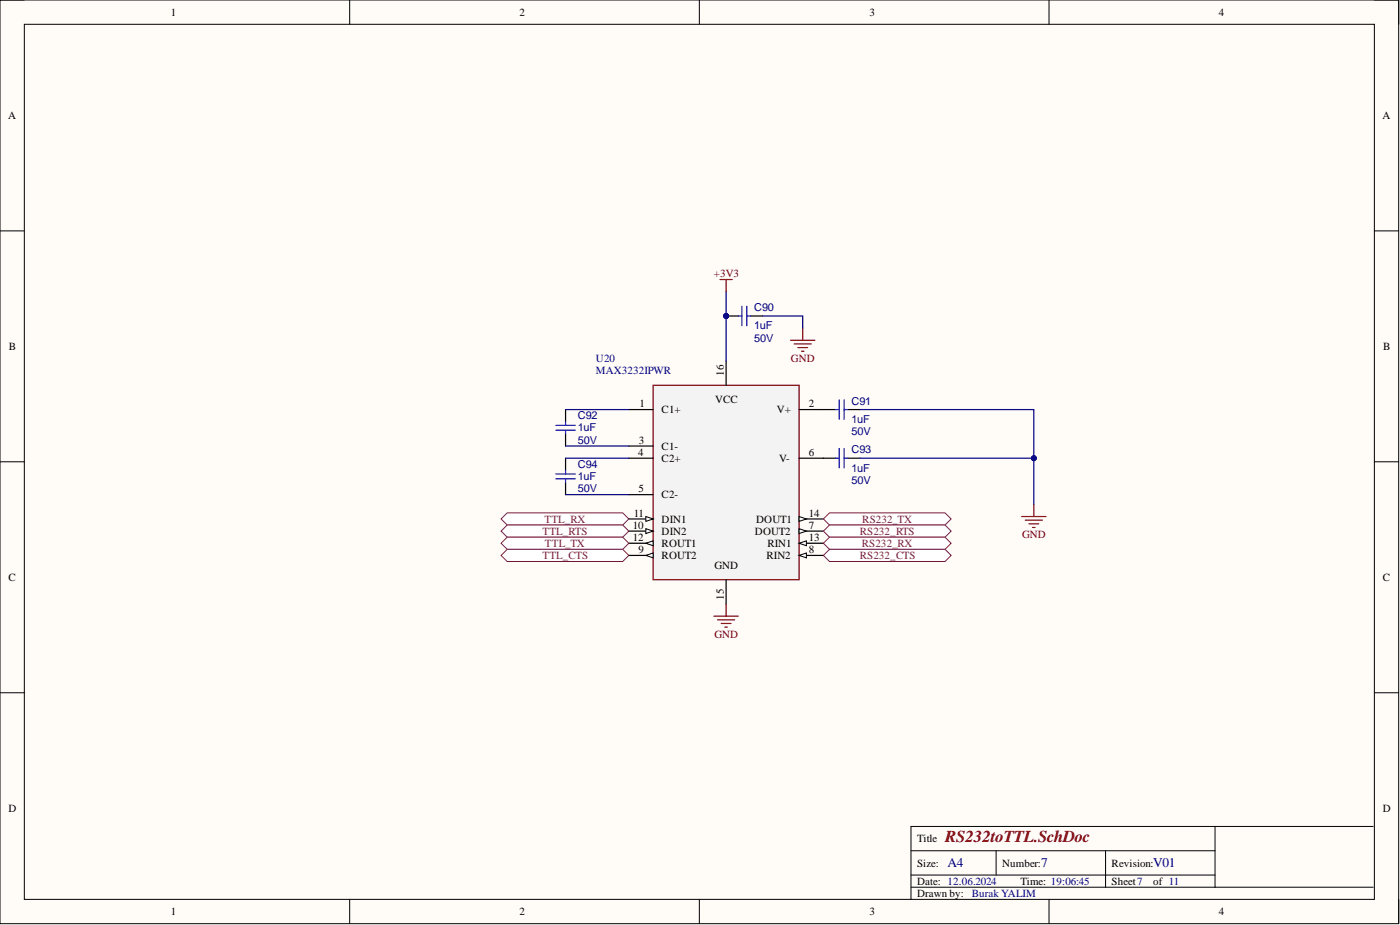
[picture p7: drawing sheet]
<svg xmlns="http://www.w3.org/2000/svg" width="292mm" height="193mm" viewBox="0 0 292 193" stroke-linecap="round" stroke-linejoin="round" font-family="sans-serif">
<defs><g id="words">
<text font-size="3.5" fill="#800000" x="197.2" y="175.7">RS232toTTL.SchDoc</text>
<g font-size="2.8" fill="#000080">
<text x="197.7" y="180.9">A4</text>
<text x="217.2" y="180.9">7</text>
<text x="240.6" y="180.9">V01</text>
</g>
<g font-size="2.3">
<text x="35.6" y="3.3">1</text>
<text x="108.4" y="3.3">2</text>
<text x="181.4" y="3.3">3</text>
<text x="254.3" y="3.3">4</text>
<text x="1.7" y="24.8">A</text>
<text x="288.4" y="24.8">A</text>
<text x="1.9" y="73">B</text>
<text x="288.6" y="73">B</text>
<text x="151" y="78.3" transform="rotate(-90 151 78.3)">16</text>
<text x="133.4" y="84.9">1</text>
<text x="138" y="86.2">C1+</text>
<text x="149.2" y="84.2">VCC</text>
<text x="162.1" y="86.2">V+</text>
<text x="168.8" y="84.9">2</text>
<text x="133.1" y="95.1">4</text>
<text x="133.3" y="92.5">3</text>
<text x="138" y="93.8">C1-</text>
<text x="168.8" y="95.1">6</text>
<text x="138" y="96.3">C2+</text>
<text x="162.6" y="96.3">V-</text>
<text x="132.2" y="107.8">11</text>
<text x="133.2" y="102.7">5</text>
<text x="138" y="104">C2-</text>
<text x="168.8" y="107.8">14</text>
<text x="132" y="110.3">10</text>
<text x="132" y="112.8">12</text>
<text x="138" y="111.6">DIN2</text>
<text x="138" y="109">DIN1</text>
<text x="157.5" y="111.6">DOUT2</text>
<text x="157.8" y="109">DOUT1</text>
<text x="168.8" y="110.3">7</text>
<text x="168.8" y="112.8">13</text>
<text x="133.2" y="115.4">9</text>
<text x="138" y="116.6">ROUT2</text>
<text x="138" y="114.1">ROUT1</text>
<text x="149" y="118.7">GND</text>
<text x="160" y="116.6">RIN2</text>
<text x="160.1" y="114.1">RIN1</text>
<text x="168.8" y="115.4">8</text>
<text x="1.8" y="121.2">C</text>
<text x="151" y="125.1" transform="rotate(-90 151 125.1)">15</text>
<text x="288.5" y="121.2">C</text>
<text x="1.8" y="169.4">D</text>
<text x="288.5" y="169.4">D</text>
<text x="191.3" y="175.7">Title</text>
<text x="191.3" y="180.8">Size:</text>
<text x="191.3" y="184.6">Date: 12.06.2024</text>
<text x="209.1" y="180.8">Number:</text>
<text x="212.9" y="184.6">Time: 19:06:45</text>
<text x="231.9" y="180.8">Revision:</text>
<text x="231.9" y="184.6">Sheet7</text>
<text x="240.6" y="184.6">of 11</text>
<text x="35.6" y="190.9">1</text>
<text x="108.4" y="190.9">2</text>
<text x="181.4" y="190.9">3</text>
<text x="191.3" y="187.1">Drawn by:</text>
<text x="254.3" y="190.9">4</text>
</g>
<g font-size="2.3" fill="#800000">
<text x="149" y="57.8">+3V3</text>
<text x="165" y="75.6">GND</text>
<text x="213.2" y="112.3">GND</text>
<text x="149" y="133.1">GND</text>
</g>
<g font-size="2.3" fill="#000080">
<text x="157.3" y="64.9">C90</text>
<text x="157.3" y="68.7">1uF</text>
<text x="157.3" y="71.2">50V</text>
<text x="124.3" y="75.6">U20</text>
<text x="124.3" y="78.1">MAX3232IPWR</text>
<text x="120.5" y="87.5">C92</text>
<text x="177.6" y="88.2">1uF</text>
<text x="177.6" y="84.4">C91</text>
<text x="120.5" y="90">1uF</text>
<text x="120.5" y="92.5">50V</text>
<text x="177.6" y="90.8">50V</text>
<text x="177.6" y="94.6">C93</text>
<text x="120.5" y="100.1">1uF</text>
<text x="120.5" y="97.6">C94</text>
<text x="177.6" y="98.4">1uF</text>
<text x="177.6" y="100.9">50V</text>
<text x="120.5" y="102.7">50V</text>
<text x="202.8" y="187.1">Burak YALIM</text>
</g>
<g font-size="2.3" fill="#741b47">
<text x="113.2" y="111.6">TTL_RTS</text>
<text x="113.6" y="109">TTL_RX</text>
<text x="179.4" y="111.6">RS232_RTS</text>
<text x="179.9" y="109">RS232_TX</text>
<text x="113.2" y="116.6">TTL_CTS</text>
<text x="113.7" y="114.1">TTL_TX</text>
<text x="179.4" y="116.6">RS232_CTS</text>
<text x="179.8" y="114.1">RS232_RX</text>
</g>
</g></defs>
<path d="M0 0h291.8v192.7h-291.8z" fill-rule="evenodd" fill="#fffcf8"/>
<path d="M0 0h291.8v192.7h-291.8z" fill="none" stroke="#000" stroke-width=".21"/>
<path d="M5.1 5.1h281.7v182.5h-281.7z" fill-rule="evenodd" fill="#fffcf8"/>
<g fill="none" stroke="#000" stroke-width=".21">
<path d="M0 0h5.1M73 0v5.1M145.9 0v5.1M218.9 0v5.1M286.8 0h5v5.1M5.1 5.1h281.7v182.5h-281.7zM0 48.2h5.1M286.8 48.2h5M0 96.3h5.1M286.8 96.3h5M0 144.5h5.1M286.8 144.5h5"/>
<path d="M190.1 177.5h63.4M207.8 177.5v5.1M230.7 177.5v7.6M253.5 172.4v12.7M286.5 172.4h-96.4v15.2M73 187.6v5.1M145.9 187.6v5.1M190.1 185.1h96.4M190.1 182.6h63.4M218.9 187.6v5.1M291.8 187.6v5.1"/>
</g>
<path d="M136.3 80.4h30.4v40.5h-30.4z" fill-rule="evenodd" fill="#f3f3f3"/>
<path d="M136.3 80.4h30.4v40.5h-30.4z" fill="none" stroke="#800000" stroke-width=".25"/>
<path d="M131.2 85.4h5.1M131.2 93h5.1M131.2 95.6h5.1M166.7 85.4h5.1M166.7 95.6h5.1M131.2 103.2h5.1M166.7 110.8h5.1" fill="none" stroke="#000" stroke-width=".25"/>
<path d="M166.7 110.3l1.5 .5-1.5 .5z" fill="#f8fcff"/>
<path d="M166.7 110.3l1.5 .5-1.5 .5z" fill="none" stroke="#000" stroke-width=".21"/>
<path d="M166.7 115.9h5.1" fill="none" stroke="#000" stroke-width=".25"/>
<path d="M166.7 115.9l1.5-.5v1z" fill="#f8fcff"/>
<path d="M166.7 115.9l1.5-.5v1z" fill="none" stroke="#000" stroke-width=".21"/>
<path d="M131.2 115.9h5.1" fill="none" stroke="#000" stroke-width=".25"/>
<path d="M134.7 115.9l1.6-.5v1z" fill="#f8fcff"/>
<path d="M134.7 115.9l1.6-.5v1z" fill="none" stroke="#000" stroke-width=".21"/>
<path d="M131.2 110.8h5.1" fill="none" stroke="#000" stroke-width=".25"/>
<path d="M134.7 110.3l1.6 .5-1.6 .5z" fill="#f8fcff"/>
<path d="M134.7 110.3l1.6 .5-1.6 .5z" fill="none" stroke="#000" stroke-width=".21"/>
<path d="M131.2 108.3h5.1" fill="none" stroke="#000" stroke-width=".25"/>
<path d="M134.7 107.8l1.6 .5-1.6 .5z" fill="#f8fcff"/>
<path d="M134.7 107.8l1.6 .5-1.6 .5z" fill="none" stroke="#000" stroke-width=".21"/>
<path d="M131.2 113.3h5.1" fill="none" stroke="#000" stroke-width=".25"/>
<path d="M134.7 113.3l1.6-.5v1z" fill="#f8fcff"/>
<path d="M134.7 113.3l1.6-.5v1z" fill="none" stroke="#000" stroke-width=".21"/>
<path d="M166.7 113.3h5.1" fill="none" stroke="#000" stroke-width=".25"/>
<path d="M166.7 113.3l1.5-.5v1z" fill="#f8fcff"/>
<path d="M166.7 113.3l1.5-.5v1z" fill="none" stroke="#000" stroke-width=".21"/>
<path d="M166.7 108.3h5.1" fill="none" stroke="#000" stroke-width=".25"/>
<path d="M166.7 107.8l1.5 .5-1.5 .5z" fill="#f8fcff"/>
<path d="M166.7 107.8l1.5 .5-1.5 .5z" fill="none" stroke="#000" stroke-width=".21"/>
<path d="M151.5 75.3v5.1M151.5 120.9v5.1" fill="none" stroke="#000" stroke-width=".25"/>
<path d="M104.6 108.3l1.2-1.3h24.1l1.3 1.3-1.3 1.2h-24.1z" fill-rule="evenodd" fill="#fff"/>
<path d="M104.6 108.3l1.2-1.3h24.1l1.3 1.3-1.3 1.2h-24.1z" fill="none" stroke="#741b47" stroke-width=".21"/>
<path d="M104.6 110.8l1.2-1.3h24.1l1.3 1.3-1.3 1.3h-24.1z" fill-rule="evenodd" fill="#fff"/>
<path d="M104.6 110.8l1.2-1.3h24.1l1.3 1.3-1.3 1.3h-24.1z" fill="none" stroke="#741b47" stroke-width=".21"/>
<path d="M104.6 113.3l1.2-1.2h24.1l1.3 1.2-1.3 1.3h-24.1z" fill-rule="evenodd" fill="#fff"/>
<path d="M104.6 113.3l1.2-1.2h24.1l1.3 1.2-1.3 1.3h-24.1z" fill="none" stroke="#741b47" stroke-width=".21"/>
<path d="M104.6 115.9l1.2-1.3h24.1l1.3 1.3-1.3 1.2h-24.1z" fill-rule="evenodd" fill="#fff"/>
<path d="M104.6 115.9l1.2-1.3h24.1l1.3 1.3-1.3 1.2h-24.1z" fill="none" stroke="#741b47" stroke-width=".21"/>
<path d="M118 85.4v2.6M118 90.5v2.5M118 95.6v2.5M171.8 85.4h2.5M171.8 95.6h2.5M176.9 85.4h2.5M176.9 95.6h2.5M118 100.7v2.5" fill="none" stroke="#000" stroke-width=".25"/>
<g fill="none" stroke="#00f" stroke-width=".25">
<path d="M116 88.7h4M116 89.8h4M116 98.9h4M116 99.9h4M118 88v.7M118 89.8v.7M118 98.1v.8M118 99.9v.8M174.3 85.4h.8M174.3 95.6h.8M175.1 83.4v4.1M175.1 93.6v4"/>
<path d="M176.1 83.4v4.1M176.1 93.6v4M176.1 85.4h.8M176.1 95.6h.8"/>
</g>
<path d="M213.2 107.8h5M213.9 108.5h3.6M214.7 109.3h2M215.4 110h.6M215.7 105.2v2.6" fill="none" stroke="#800000" stroke-width=".25"/>
<path d="M171.8 108.3l1.3-1.3h24.1l1.2 1.3-1.2 1.2h-24.1z" fill-rule="evenodd" fill="#fff"/>
<path d="M171.8 108.3l1.3-1.3h24.1l1.2 1.3-1.2 1.2h-24.1z" fill="none" stroke="#741b47" stroke-width=".21"/>
<circle cx="151.5" cy="65.9" r=".51" fill="#000080"/>
<circle cx="151.5" cy="65.9" r=".51" fill="none" stroke="#000080" stroke-width=".21"/>
<path d="M151.5 65.9h2.5M156.6 65.9h2.5" fill="none" stroke="#000" stroke-width=".25"/>
<circle cx="151.5" cy="65.9" r=".51" fill="#000080"/>
<circle cx="151.5" cy="65.9" r=".51" fill="none" stroke="#000080" stroke-width=".21"/>
<path d="M154 65.9h.8M154.8 63.9v4M155.8 63.9v4M155.8 65.9h.8" fill="none" stroke="#00f" stroke-width=".25"/>
<path d="M164.9 71h5.1M165.7 71.8h3.6M166.5 72.5h2M167.2 73.3h.5M167.5 68.5v2.5M149 128.5h5M149.7 129.3h3.6M150.5 130.1h2M151.2 130.8h.6M151.5 126v2.5" fill="none" stroke="#800000" stroke-width=".25"/>
<path d="M171.8 110.8l1.3-1.3h24.1l1.2 1.3-1.2 1.3h-24.1z" fill-rule="evenodd" fill="#fff"/>
<path d="M171.8 110.8l1.3-1.3h24.1l1.2 1.3-1.2 1.3h-24.1z" fill="none" stroke="#741b47" stroke-width=".21"/>
<path d="M171.8 113.3l1.3-1.2h24.1l1.2 1.2-1.2 1.3h-24.1z" fill-rule="evenodd" fill="#fff"/>
<path d="M171.8 113.3l1.3-1.2h24.1l1.2 1.2-1.2 1.3h-24.1z" fill="none" stroke="#741b47" stroke-width=".21"/>
<path d="M171.8 115.9l1.3-1.3h24.1l1.2 1.3-1.2 1.2h-24.1z" fill-rule="evenodd" fill="#fff"/>
<path d="M171.8 115.9l1.3-1.3h24.1l1.2 1.3-1.2 1.2h-24.1z" fill="none" stroke="#741b47" stroke-width=".21"/>
<path d="M118 85.4h13.2M118 93h13.2M118 95.6h13.2M179.4 95.6h36.3v9.6M118 103.2h13.2" fill="none" stroke="#000080" stroke-width=".25"/>
<circle cx="215.7" cy="95.6" r=".51" fill="#000080"/>
<circle cx="215.7" cy="95.6" r=".51" fill="none" stroke="#000080" stroke-width=".21"/>
<path d="M151.5 60.8v14.5" fill="none" stroke="#000080" stroke-width=".25"/>
<circle cx="151.5" cy="65.9" r=".51" fill="#000080"/>
<circle cx="151.5" cy="65.9" r=".51" fill="none" stroke="#000080" stroke-width=".21"/>
<path d="M159.1 65.9h8.4v2.6M179.4 85.4h36.3v10.2" fill="none" stroke="#000080" stroke-width=".25"/>
<circle cx="215.7" cy="95.6" r=".51" fill="#000080"/>
<circle cx="215.7" cy="95.6" r=".51" fill="none" stroke="#000080" stroke-width=".21"/>
<path d="M150.2 58.3h2.6M151.5 58.3v2.5" fill="none" stroke="#800000" stroke-width=".25"/>
<use href="#words"/>
</svg>
